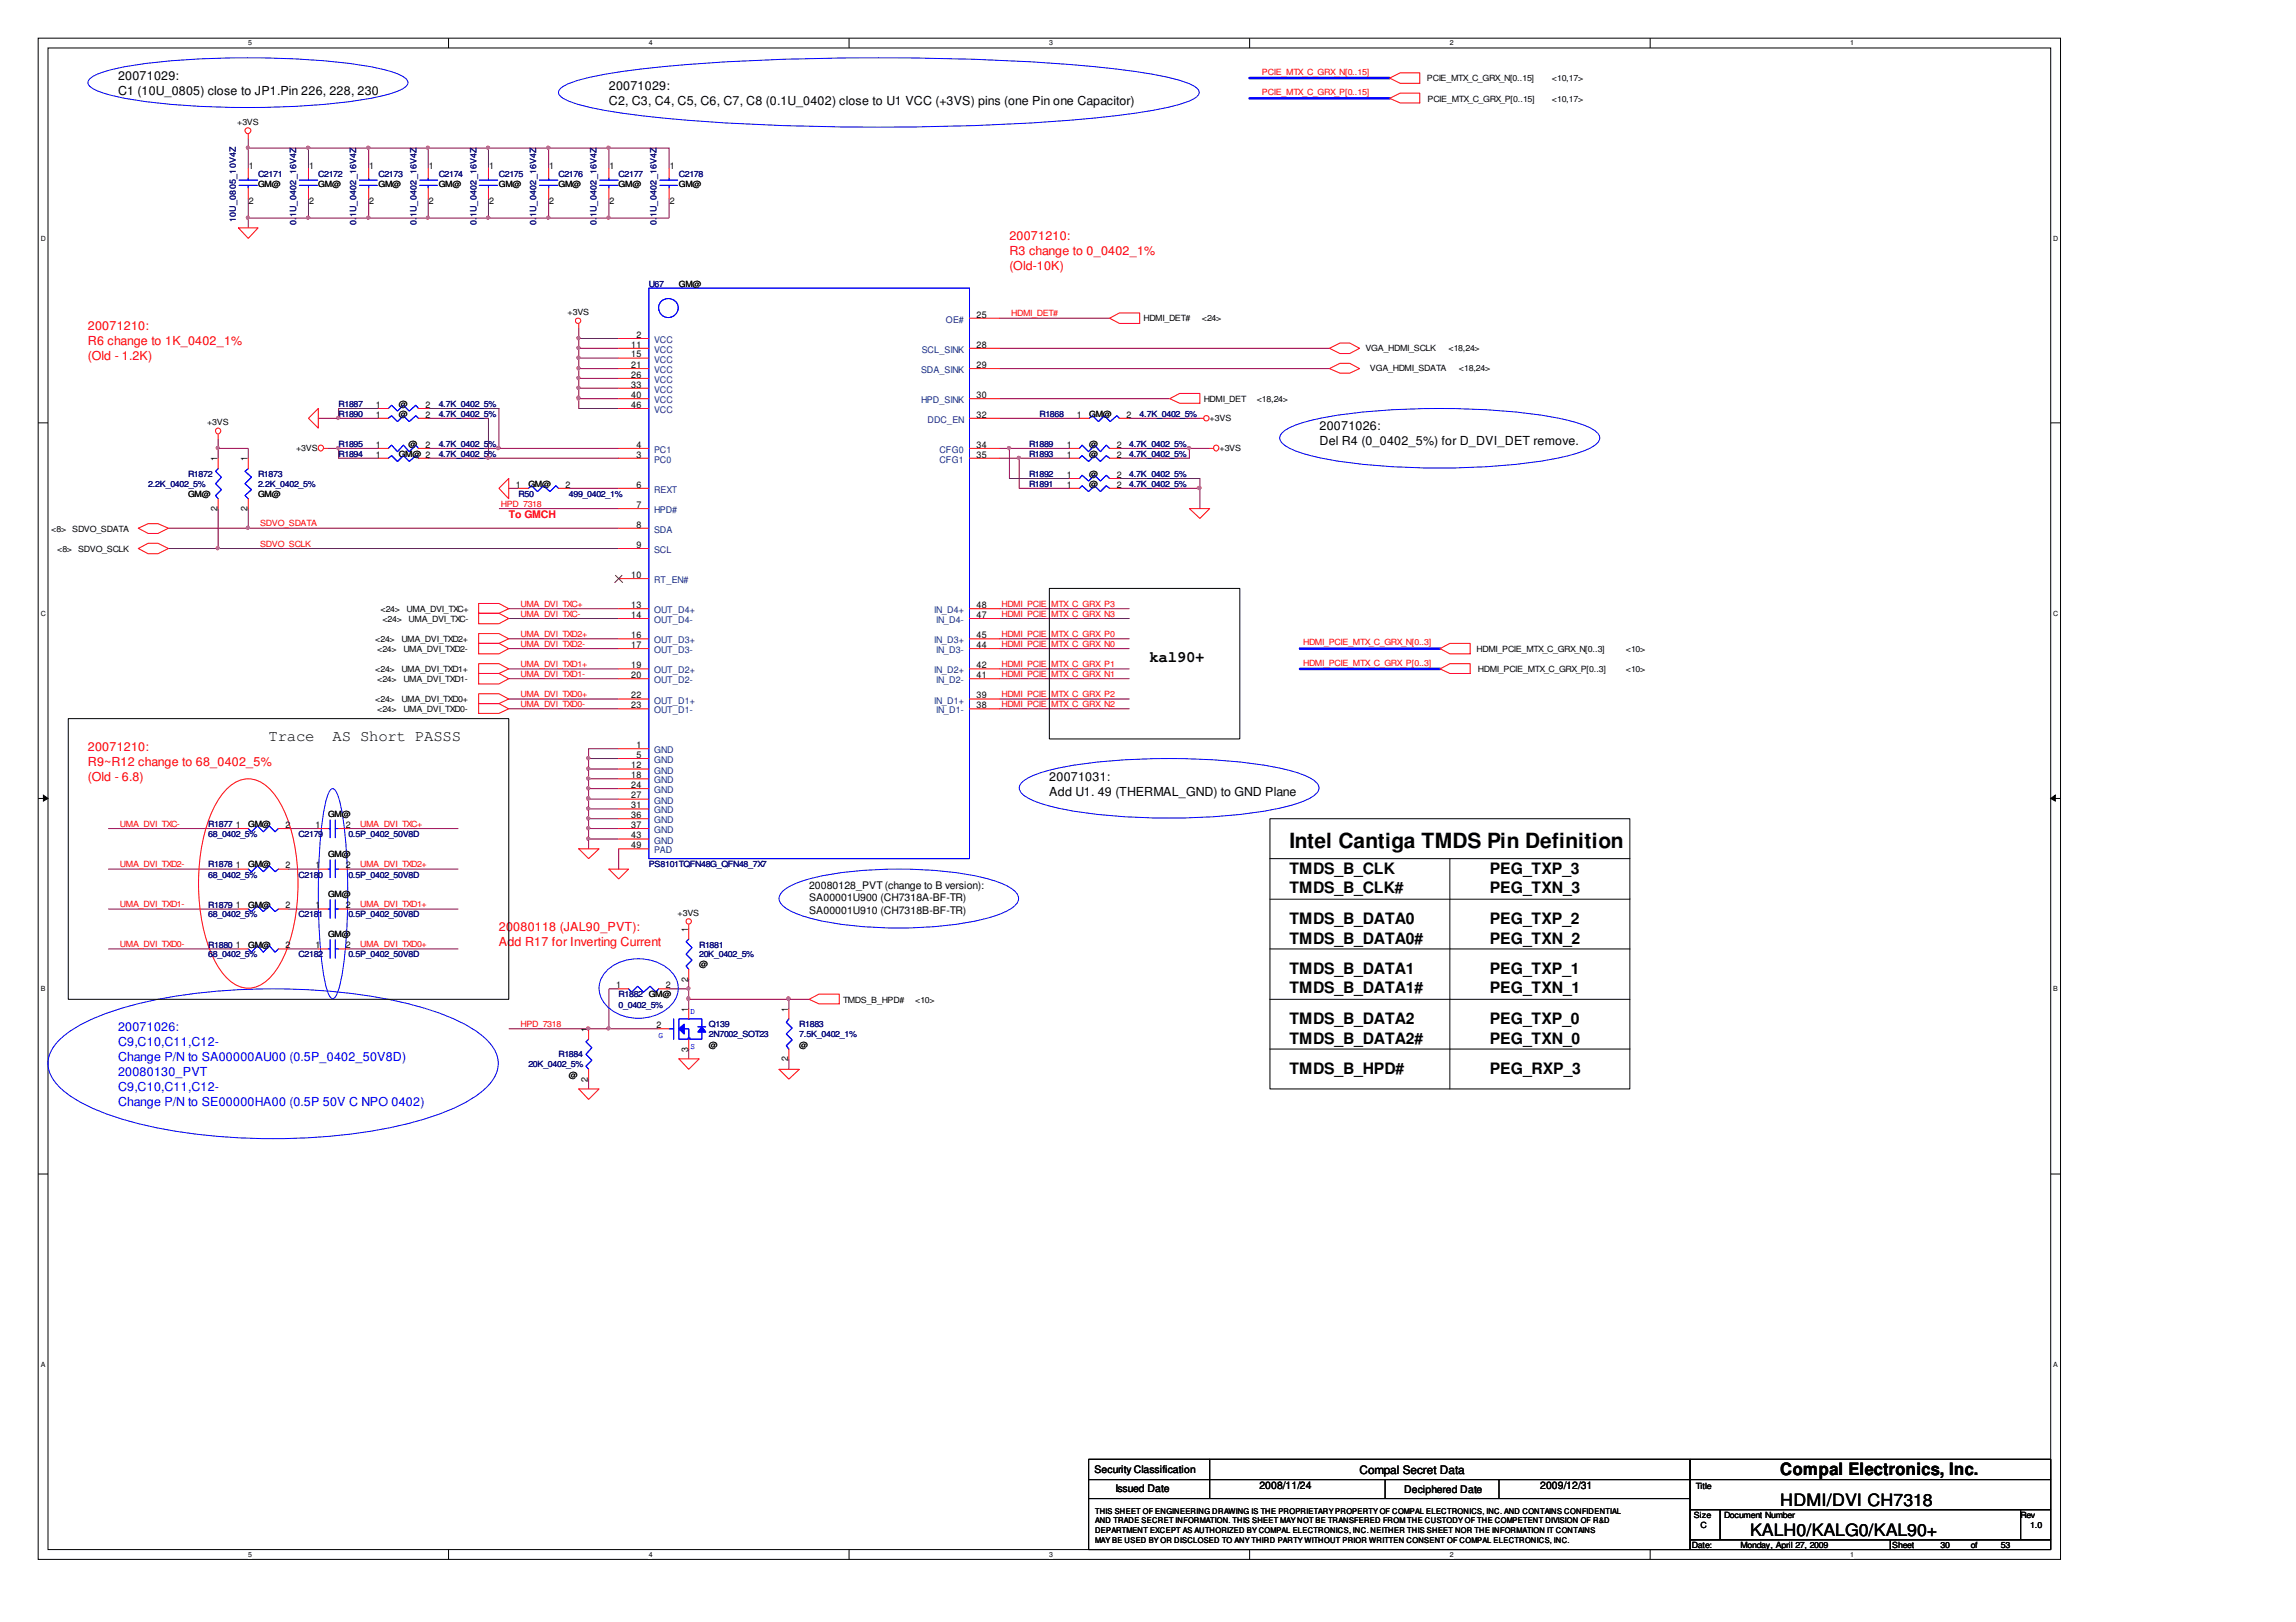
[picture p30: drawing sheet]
<svg xmlns="http://www.w3.org/2000/svg" width="297mm" height="210mm" viewBox="0 0 297 210" stroke-linecap="round" stroke-linejoin="round" font-family="sans-serif">
<defs><g id="words">
<text font-size="2.7" x="166.8" y="109.8">Intel Cantiga TMDS Pin Definition</text>
<g font-size="2.2">
<text x="230.3" y="190.9">Compal Electronics, Inc.</text>
<text x="230.3" y="194.8">HDMI/DVI CH7318</text>
<text x="226.4" y="198.7">KALH0/KALG0/KAL90+</text>
</g>
<g font-size="2">
<text x="148.7" y="85.6">kal90+</text>
<text x="34.7" y="96">Trace</text>
<text x="43" y="96">AS Short PASSS</text>
<text x="166.8" y="113.1">TMDS_B_CLK</text>
<text x="192.7" y="113.1">PEG_TXP_3</text>
<text x="166.8" y="115.6">TMDS_B_CLK#</text>
<text x="166.8" y="119.6">TMDS_B_DATA0</text>
<text x="192.7" y="115.6">PEG_TXN_3</text>
<text x="192.7" y="119.6">PEG_TXP_2</text>
<text x="166.8" y="122.1">TMDS_B_DATA0#</text>
<text x="192.7" y="122.1">PEG_TXN_2</text>
<text x="166.8" y="126">TMDS_B_DATA1</text>
<text x="166.8" y="128.6">TMDS_B_DATA1#</text>
<text x="192.7" y="126">PEG_TXP_1</text>
<text x="192.7" y="128.6">PEG_TXN_1</text>
<text x="166.8" y="132.5">TMDS_B_DATA2</text>
<text x="166.8" y="135.1">TMDS_B_DATA2#</text>
<text x="192.7" y="132.5">PEG_TXP_0</text>
<text x="192.7" y="135.1">PEG_TXN_0</text>
<text x="166.8" y="139">TMDS_B_HPD#</text>
<text x="192.7" y="139">PEG_RXP_3</text>
</g>
<g font-size="1.6">
<text x="15.3" y="10.4">20071029:</text>
<text x="78.8" y="11.6">20071029:</text>
<text x="15.3" y="12.3">C1 (10U_0805) close to JP1.Pin 226, 228, 230</text>
<text x="78.8" y="13.6">C2, C3, C4, C5, C6, C7, C8 (0.1U_0402) close to U1 VCC (+3VS) pins (one Pin one Capacitor)</text>
<text x="170.7" y="55.7">20071026:</text>
<text x="170.7" y="57.6">Del R4 (0_0402_5%) for D_DVI_DET remove.</text>
<text x="135.8" y="101">20071031:</text>
<text x="135.8" y="103">Add U1. 49 (THERMAL_GND) to GND Plane</text>
</g>
<g font-size="1.6" fill="#f00">
<text x="130.6" y="31">20071210:</text>
<text x="130.6" y="33">R3 change to 0_0402_1%</text>
<text x="130.6" y="34.9">(Old-10K)</text>
<text x="11.4" y="42.7">20071210:</text>
<text x="11.4" y="44.6">R6 change to 1K_0402_1%</text>
<text x="11.4" y="46.6">(Old - 1.2K)</text>
<text x="11.4" y="97.1">20071210:</text>
<text x="11.4" y="99.1">R9~R12 change to 68_0402_5%</text>
<text x="11.4" y="101">(Old - 6.8)</text>
<text x="64.5" y="120.4">20080118 (JAL90_PVT):</text>
<text x="64.5" y="122.4">Add R17 for Inverting Current</text>
</g>
<g font-size="1.6" fill="#00f">
<text x="15.3" y="133.4">20071026:</text>
<text x="15.3" y="135.3">C9,C10,C11,C12-</text>
<text x="15.3" y="137.3">Change P/N to SA00000AU00 (0.5P_0402_50V8D)</text>
<text x="15.3" y="139.2">20080130_PVT</text>
<text x="15.3" y="141.2">C9,C10,C11,C12-</text>
<text x="15.3" y="143.1">Change P/N to SE00000HA00 (0.5P 50V C NPO 0402)</text>
</g>
<text font-size="1.5" x="175.9" y="190.7">Compal Secret Data</text>
<text font-size="1.4" fill="#f00" x="65.8" y="67.1">To GMCH</text>
<g font-size="1.4">
<text x="104.7" y="115">20080128_PVT (change to B version):</text>
<text x="104.7" y="116.6">SA00001U900 (CH7318A-BF-TR)</text>
<text x="104.7" y="118.2">SA00001U910 (CH7318B-BF-TR)</text>
<text x="141.6" y="190.6">Security Classification</text>
<text x="144.3" y="193.1">Issued Date</text>
<text x="162.9" y="192.7">2008/11/24</text>
<text x="181.6" y="193.2">Deciphered Date</text>
<text x="199.2" y="192.7">2009/12/31</text>
</g>
<g font-size="1.2">
<text x="32.2" y="21.9">1</text>
<text x="40" y="21.9">1</text>
<text x="47.8" y="21.9">1</text>
<text x="55.5" y="21.9">1</text>
<text x="63.3" y="21.9">1</text>
<text x="71.1" y="21.9">1</text>
<text x="78.9" y="21.9">1</text>
<text x="86.6" y="21.9">1</text>
<text x="32.2" y="26.4">2</text>
<text x="40" y="26.4">2</text>
<text x="47.8" y="26.4">2</text>
<text x="55.5" y="26.4">2</text>
<text x="63.3" y="26.4">2</text>
<text x="71.1" y="26.4">2</text>
<text x="78.9" y="26.4">2</text>
<text x="86.6" y="26.4">2</text>
<text x="126.4" y="41.1">25</text>
<text x="81.6" y="45">11</text>
<text x="81.6" y="46.3">15</text>
<text x="81.6" y="47.6">21</text>
<text x="82.3" y="43.7">2</text>
<text x="126.4" y="45">28</text>
<text x="126.4" y="47.6">29</text>
<text x="48.6" y="52.8">1</text>
<text x="55.1" y="52.8">2</text>
<text x="81.6" y="48.9">26</text>
<text x="81.6" y="50.2">33</text>
<text x="81.6" y="51.5">40</text>
<text x="81.6" y="52.8">46</text>
<text x="126.4" y="51.5">30</text>
<text x="28.1" y="59.7" transform="rotate(-90 28.1 59.7)">1</text>
<text x="32" y="59.7" transform="rotate(-90 32 59.7)">1</text>
<text x="48.6" y="57.9">1</text>
<text x="48.6" y="54">1</text>
<text x="48.6" y="59.2">1</text>
<text x="55.1" y="57.9">2</text>
<text x="55.1" y="54">2</text>
<text x="82.3" y="57.9">4</text>
<text x="82.3" y="59.2">3</text>
<text x="126.4" y="57.9">34</text>
<text x="126.4" y="59.2">35</text>
<text x="126.4" y="54">32</text>
<text x="138" y="59.2">1</text>
<text x="138" y="57.9">1</text>
<text x="139.3" y="54">1</text>
<text x="144.5" y="59.2">2</text>
<text x="144.5" y="57.9">2</text>
<text x="145.7" y="54">2</text>
<text x="66.7" y="63.1">1</text>
<text x="73.2" y="63.1">2</text>
<text x="82.3" y="63.1">6</text>
<text x="82.3" y="65.7">7</text>
<text x="138" y="63.1">1</text>
<text x="138" y="61.8">1</text>
<text x="144.5" y="63.1">2</text>
<text x="144.5" y="61.8">2</text>
<text x="28.1" y="66.2" transform="rotate(-90 28.1 66.2)">2</text>
<text x="32" y="66.2" transform="rotate(-90 32 66.2)">2</text>
<text x="82.3" y="68.3">8</text>
<text x="82.3" y="70.9">9</text>
<text x="81.6" y="74.8">10</text>
<text x="81.6" y="78.7">13</text>
<text x="81.6" y="80">14</text>
<text x="81.6" y="82.6">16</text>
<text x="81.6" y="83.8">17</text>
<text x="126.4" y="78.7">48</text>
<text x="126.4" y="82.6">45</text>
<text x="126.4" y="80">47</text>
<text x="126.4" y="83.8">44</text>
<text x="81.6" y="86.5">19</text>
<text x="81.6" y="87.7">20</text>
<text x="126.4" y="86.5">42</text>
<text x="126.4" y="87.7">41</text>
<text x="81.6" y="90.4">22</text>
<text x="81.6" y="91.6">23</text>
<text x="126.4" y="90.4">39</text>
<text x="126.4" y="91.6">38</text>
<text x="81.6" y="99.4">12</text>
<text x="81.6" y="100.7">18</text>
<text x="81.6" y="102">24</text>
<text x="82.3" y="98.1">5</text>
<text x="82.3" y="96.8">1</text>
<text x="30.5" y="107.1">1</text>
<text x="36.9" y="107.1">2</text>
<text x="40.8" y="107.1">1</text>
<text x="44.7" y="107.1">2</text>
<text x="81.6" y="103.3">27</text>
<text x="81.6" y="104.6">31</text>
<text x="81.6" y="105.9">36</text>
<text x="81.6" y="107.1">37</text>
<text x="30.5" y="112.4">1</text>
<text x="36.9" y="112.4">2</text>
<text x="40.8" y="112.4">1</text>
<text x="44.7" y="112.4">2</text>
<text x="81.6" y="108.5">43</text>
<text x="81.6" y="109.8">49</text>
<text x="30.5" y="117.5">1</text>
<text x="36.9" y="117.5">2</text>
<text x="40.8" y="117.5">1</text>
<text x="44.7" y="117.5">2</text>
<text x="30.5" y="122.7">1</text>
<text x="36.9" y="122.7">2</text>
<text x="40.8" y="122.7">1</text>
<text x="44.7" y="122.7">2</text>
<text x="89" y="120.6" transform="rotate(-90 89 120.6)">1</text>
<text x="79.7" y="127.9">1</text>
<text x="86.1" y="127.9">2</text>
<text x="89" y="130.9" transform="rotate(-90 89 130.9)">1</text>
<text x="89" y="127" transform="rotate(-90 89 127)">2</text>
<text x="102" y="130.9" transform="rotate(-90 102 130.9)">1</text>
<text x="76.1" y="133.5" transform="rotate(-90 76.1 133.5)">1</text>
<text x="84.9" y="133">2</text>
<text x="89" y="136.1" transform="rotate(-90 89 136.1)">3</text>
<text x="102" y="137.4" transform="rotate(-90 102 137.4)">2</text>
<text x="76.1" y="140" transform="rotate(-90 76.1 140)">2</text>
</g>
<g font-size="1.2" fill="#003f7f">
<text x="122.4" y="41.8">OE#</text>
<text x="84.6" y="44.4">VCC</text>
<text x="84.6" y="45.7">VCC</text>
<text x="84.6" y="46.9">VCC</text>
<text x="119.2" y="45.7">SCL_SINK</text>
<text x="84.6" y="48.3">VCC</text>
<text x="84.6" y="49.6">VCC</text>
<text x="84.6" y="50.8">VCC</text>
<text x="84.6" y="52.2">VCC</text>
<text x="84.6" y="53.5">VCC</text>
<text x="119.2" y="48.3">SDA_SINK</text>
<text x="119.2" y="52.2">HPD_SINK</text>
<text x="84.6" y="58.6">PC1</text>
<text x="84.6" y="59.9">PC0</text>
<text x="120" y="54.7">DDC_EN</text>
<text x="121.5" y="58.6">CFG0</text>
<text x="121.5" y="59.9">CFG1</text>
<text x="84.6" y="63.8">REXT</text>
<text x="84.6" y="66.4">HPD#</text>
<text x="84.6" y="68.9">SDA</text>
<text x="84.6" y="71.6">SCL</text>
<text x="84.6" y="75.5">RT_EN#</text>
<text x="84.6" y="79.4">OUT_D4+</text>
<text x="84.6" y="80.6">OUT_D4-</text>
<text x="84.6" y="83.3">OUT_D3+</text>
<text x="120.8" y="79.4">IN_D4+</text>
<text x="120.8" y="83.3">IN_D3+</text>
<text x="121.1" y="80.6">IN_D4-</text>
<text x="84.6" y="84.5">OUT_D3-</text>
<text x="84.6" y="87.2">OUT_D2+</text>
<text x="84.6" y="88.4">OUT_D2-</text>
<text x="120.8" y="87.2">IN_D2+</text>
<text x="121.1" y="84.5">IN_D3-</text>
<text x="121.1" y="88.4">IN_D2-</text>
<text x="84.6" y="91">OUT_D1+</text>
<text x="84.6" y="92.3">OUT_D1-</text>
<text x="120.8" y="91">IN_D1+</text>
<text x="121.1" y="92.3">IN_D1-</text>
<text x="84.6" y="100.1">GND</text>
<text x="84.6" y="98.7">GND</text>
<text x="84.6" y="97.5">GND</text>
<text x="84.6" y="101.4">GND</text>
<text x="84.6" y="102.6">GND</text>
<text x="84.6" y="104">GND</text>
<text x="84.6" y="105.3">GND</text>
<text x="84.6" y="106.5">GND</text>
<text x="84.6" y="107.8">GND</text>
<text x="84.6" y="109.2">GND</text>
<text x="84.6" y="110.4">PAD</text>
</g>
<g font-size="1.1" fill="#f00">
<text x="163.3" y="9.7">PCIE_MTX_C_GRX_N[0..15]</text>
<text x="163.3" y="12.3">PCIE_MTX_C_GRX_P[0..15]</text>
<text x="130.8" y="40.9">HDMI_DET#</text>
<text x="64.8" y="65.6">HPD_7318</text>
<text x="33.6" y="70.7">SDVO_SCLK</text>
<text x="33.6" y="68.1">SDVO_SDATA</text>
<text x="67.3" y="78.5">UMA_DVI_TXC+</text>
<text x="67.3" y="79.8">UMA_DVI_TXC-</text>
<text x="67.3" y="82.4">UMA_DVI_TXD2+</text>
<text x="67.3" y="83.7">UMA_DVI_TXD2-</text>
<text x="129.6" y="83.7">HDMI_PCIE_MTX_C_GRX_N0</text>
<text x="129.6" y="82.4">HDMI_PCIE_MTX_C_GRX_P0</text>
<text x="129.6" y="78.5">HDMI_PCIE_MTX_C_GRX_P3</text>
<text x="129.6" y="79.8">HDMI_PCIE_MTX_C_GRX_N3</text>
<text x="168.6" y="83.5">HDMI_PCIE_MTX_C_GRX_N[0..3]</text>
<text x="67.3" y="86.3">UMA_DVI_TXD1+</text>
<text x="67.3" y="87.6">UMA_DVI_TXD1-</text>
<text x="129.6" y="87.6">HDMI_PCIE_MTX_C_GRX_N1</text>
<text x="129.6" y="86.3">HDMI_PCIE_MTX_C_GRX_P1</text>
<text x="168.6" y="86.1">HDMI_PCIE_MTX_C_GRX_P[0..3]</text>
<text x="67.3" y="90.2">UMA_DVI_TXD0+</text>
<text x="67.3" y="91.5">UMA_DVI_TXD0-</text>
<text x="129.6" y="91.5">HDMI_PCIE_MTX_C_GRX_N2</text>
<text x="129.6" y="90.2">HDMI_PCIE_MTX_C_GRX_P2</text>
<text x="15.5" y="107">UMA_DVI_TXC-</text>
<text x="46.6" y="107">UMA_DVI_TXC+</text>
<text x="15.5" y="112.2">UMA_DVI_TXD2-</text>
<text x="46.6" y="112.2">UMA_DVI_TXD2+</text>
<text x="15.5" y="117.4">UMA_DVI_TXD1-</text>
<text x="46.6" y="117.4">UMA_DVI_TXD1+</text>
<text x="15.5" y="122.5">UMA_DVI_TXD0-</text>
<text x="46.6" y="122.5">UMA_DVI_TXD0+</text>
<text x="67.3" y="132.9">HPD_7318</text>
</g>
<g font-size="1.1">
<text x="184.6" y="10.5">PCIE_MTX_C_GRX_N[0..15]</text>
<text x="200.8" y="10.5">&lt;10,17&gt;</text>
<text x="30.7" y="16.1">+3VS</text>
<text x="184.7" y="13.2">PCIE_MTX_C_GRX_P[0..15]</text>
<text x="200.8" y="13.2">&lt;10,17&gt;</text>
<text x="33.4" y="24.2">GM@</text>
<text x="41.2" y="24.2">GM@</text>
<text x="49" y="24.2">GM@</text>
<text x="56.8" y="24.2">GM@</text>
<text x="64.5" y="24.2">GM@</text>
<text x="72.2" y="24.2">GM@</text>
<text x="80" y="24.2">GM@</text>
<text x="87.8" y="24.2">GM@</text>
<text x="73.4" y="40.8">+3VS</text>
<text x="87.8" y="37.1">GM@</text>
<text x="147.9" y="41.6">HDMI_DET#</text>
<text x="155.5" y="41.6">&lt;24&gt;</text>
<text x="176.6" y="45.4">VGA_HDMI_SCLK</text>
<text x="177.2" y="47.9">VGA_HDMI_SDATA</text>
<text x="187.4" y="45.4">&lt;18,24&gt;</text>
<text x="188.7" y="47.9">&lt;18,24&gt;</text>
<text x="51.6" y="54">@</text>
<text x="51.6" y="52.7">@</text>
<text x="140.9" y="54">GM@</text>
<text x="155.7" y="52">HDMI_DET</text>
<text x="162.6" y="52">&lt;18,24&gt;</text>
<text x="26.8" y="55">+3VS</text>
<text x="38.3" y="58.4">+3VS</text>
<text x="51.6" y="59.1">GM@ 2</text>
<text x="52.9" y="57.9">@</text>
<text x="140.9" y="59.1">@</text>
<text x="140.9" y="57.9">@</text>
<text x="156.5" y="54.5">+3VS</text>
<text x="157.8" y="58.4">+3VS</text>
<text x="24.3" y="64.3">GM@</text>
<text x="33.4" y="64.3">GM@</text>
<text x="68.4" y="63">GM@</text>
<text x="140.9" y="63">@</text>
<text x="140.9" y="61.8">@</text>
<text x="6.6" y="68.9">&lt;8&gt; SDVO_SDATA</text>
<text x="7.4" y="71.4">&lt;8&gt; SDVO_SCLK</text>
<text x="48.5" y="83.1">&lt;24&gt;</text>
<text x="49.2" y="79.2">&lt;24&gt;</text>
<text x="49.5" y="80.5">&lt;24&gt;</text>
<text x="51.9" y="83.1">UMA_DVI_TXD2+</text>
<text x="52.6" y="79.2">UMA_DVI_TXC+</text>
<text x="52.9" y="80.5">UMA_DVI_TXC-</text>
<text x="48.5" y="87">&lt;24&gt;</text>
<text x="48.8" y="84.4">&lt;24&gt;</text>
<text x="48.8" y="88.3">&lt;24&gt;</text>
<text x="51.9" y="87">UMA_DVI_TXD1+</text>
<text x="52.2" y="84.4">UMA_DVI_TXD2-</text>
<text x="52.2" y="88.3">UMA_DVI_TXD1-</text>
<text x="191" y="84.4">HDMI_PCIE_MTX_C_GRX_N[0..3]</text>
<text x="191.2" y="87">HDMI_PCIE_MTX_C_GRX_P[0..3]</text>
<text x="210.3" y="84.4">&lt;10&gt;</text>
<text x="210.3" y="87">&lt;10&gt;</text>
<text x="48.5" y="90.9">&lt;24&gt;</text>
<text x="48.8" y="92.1">&lt;24&gt;</text>
<text x="51.9" y="90.9">UMA_DVI_TXD0+</text>
<text x="52.2" y="92.1">UMA_DVI_TXD0-</text>
<text x="32.1" y="107">GM@</text>
<text x="42.4" y="105.8">GM@</text>
<text x="32.1" y="112.2">GM@</text>
<text x="42.4" y="110.9">GM@</text>
<text x="32.1" y="117.5">GM@</text>
<text x="42.4" y="116.1">GM@</text>
<text x="87.7" y="118.5">+3VS</text>
<text x="32.1" y="122.6">GM@</text>
<text x="42.4" y="121.3">GM@</text>
<text x="90.5" y="125.2">@</text>
<text x="109.1" y="129.7">TMDS_B_HPD#</text>
<text x="118.4" y="129.7">&lt;10&gt;</text>
<text x="91.7" y="135.6">@</text>
<text x="103.4" y="135.6">@</text>
<text x="73.6" y="139.5">@</text>
<text x="219.1" y="196.5">Size</text>
<text x="219.4" y="192.6">Title</text>
<text x="220" y="197.7">C</text>
<text x="223" y="196.5">Document Number</text>
<text x="261.4" y="196.5">Rev</text>
<text x="262.7" y="197.7">1.0</text>
<text x="218.9" y="200.3">Date:</text>
<text x="225.2" y="200.3">Monday, April 27, 2009</text>
<text x="244.8" y="200.3">Sheet</text>
<text x="251.1" y="200.3">30</text>
<text x="255" y="200.3">of</text>
<text x="258.9" y="200.3">53</text>
</g>
<g font-size="1.1" fill="#00007f">
<text x="33.4" y="22.9">C2171</text>
<text x="41.2" y="22.9">C2172</text>
<text x="49" y="22.9">C2173</text>
<text x="56.8" y="22.9">C2174</text>
<text x="64.5" y="22.9">C2175</text>
<text x="72.2" y="22.9">C2176</text>
<text x="80" y="22.9">C2177</text>
<text x="87.8" y="22.9">C2178</text>
<text x="30.5" y="28.7" transform="rotate(-90 30.5 28.7)">10U_0805_10V4Z</text>
<text x="38.3" y="29.2" transform="rotate(-90 38.3 29.2)">0.1U_0402_16V4Z</text>
<text x="46.1" y="29.2" transform="rotate(-90 46.1 29.2)">0.1U_0402_16V4Z</text>
<text x="53.9" y="29.2" transform="rotate(-90 53.9 29.2)">0.1U_0402_16V4Z</text>
<text x="61.7" y="29.2" transform="rotate(-90 61.7 29.2)">0.1U_0402_16V4Z</text>
<text x="69.4" y="29.2" transform="rotate(-90 69.4 29.2)">0.1U_0402_16V4Z</text>
<text x="77.2" y="29.2" transform="rotate(-90 77.2 29.2)">0.1U_0402_16V4Z</text>
<text x="84.9" y="29.2" transform="rotate(-90 84.9 29.2)">0.1U_0402_16V4Z</text>
<text x="83.9" y="37.1">U67</text>
<text x="43.8" y="54">R1890</text>
<text x="43.8" y="52.7">R1887</text>
<text x="56.8" y="54">4.7K_0402_5%</text>
<text x="56.8" y="52.7">4.7K_0402_5%</text>
<text x="134.5" y="54">R1868</text>
<text x="147.4" y="54">4.7K_0402_5%</text>
<text x="43.8" y="57.9">R1895</text>
<text x="43.8" y="59.1">R1894</text>
<text x="56.8" y="57.9">4.7K_0402_5%</text>
<text x="56.8" y="59.1">4.7K_0402_5%</text>
<text x="133.1" y="59.1">R1893</text>
<text x="133.1" y="57.9">R1889</text>
<text x="146.1" y="59.1">4.7K_0402_5%</text>
<text x="146.1" y="57.9">4.7K_0402_5%</text>
<text x="19.2" y="63">2.2K_0402_5%</text>
<text x="24.3" y="61.8">R1872</text>
<text x="33.4" y="61.8">R1873</text>
<text x="33.4" y="63">2.2K_0402_5%</text>
<text x="67.1" y="64.3">R50</text>
<text x="73.6" y="64.3">499_0402_1%</text>
<text x="133.1" y="63">R1891</text>
<text x="133.1" y="61.8">R1892</text>
<text x="146.1" y="63">4.7K_0402_5%</text>
<text x="146.1" y="61.8">4.7K_0402_5%</text>
<text x="27" y="107">R1877</text>
<text x="27" y="108.3">68_0402_5%</text>
<text x="27" y="112.2">R1878</text>
<text x="27" y="113.6">68_0402_5%</text>
<text x="38.6" y="108.3">C2179</text>
<text x="38.6" y="113.6">C2180</text>
<text x="45.1" y="108.3">0.5P_0402_50V8D</text>
<text x="45.1" y="113.6">0.5P_0402_50V8D</text>
<text x="83.9" y="112.2">PS8101TQFN48G_QFN48_7X7</text>
<text x="27" y="117.5">R1879</text>
<text x="27" y="118.7">68_0402_5%</text>
<text x="38.6" y="118.7">C2181</text>
<text x="45.1" y="118.7">0.5P_0402_50V8D</text>
<text x="27" y="122.6">R1880</text>
<text x="27" y="123.9">68_0402_5%</text>
<text x="38.6" y="123.9">C2182</text>
<text x="45.1" y="123.9">0.5P_0402_50V8D</text>
<text x="90.5" y="122.6">R1881</text>
<text x="90.5" y="123.9">20K_0402_5%</text>
<text x="80" y="129.1">R1882 GM@</text>
<text x="80" y="130.4">0_0402_5%</text>
<text x="72.2" y="136.8">R1884</text>
<text x="91.7" y="133">Q139</text>
<text x="91.7" y="134.2">2N7002_SOT23</text>
<text x="103.4" y="133">R1883</text>
<text x="103.4" y="134.2">7.5K_0402_1%</text>
<text x="68.4" y="138.1">20K_0402_5%</text>
</g>
<g font-size="1.1" fill="#00f">
<text x="89.4" y="131.2">D</text>
<text x="85.2" y="134.3">G</text>
<text x="89.4" y="135.7">S</text>
</g>
<g font-size="1">
<text x="141.7" y="195.9">THIS SHEET OF ENGINEERING DRAWING IS THE PROPRIETARY PROPERTY OF COMPAL ELECTRONICS, INC. AND CONTAINS CONFIDENTIAL</text>
<text x="141.7" y="197.1">AND TRADE SECRET INFORMATION. THIS SHEET MAY NOT BE TRANSFERED FROM THE CUSTODY OF THE COMPETENT DIVISION OF R&amp;D</text>
<text x="141.7" y="198.4">DEPARTMENT EXCEPT AS AUTHORIZED BY COMPAL ELECTRONICS, INC. NEITHER THIS SHEET NOR THE INFORMATION IT CONTAINS</text>
<text x="141.7" y="199.7">MAY BE USED BY OR DISCLOSED TO ANY THIRD PARTY WITHOUT PRIOR WRITTEN CONSENT OF COMPAL ELECTRONICS, INC.</text>
</g>
<g font-size=".9">
<text x="32.1" y="5.9">5</text>
<text x="83.9" y="5.9">4</text>
<text x="135.7" y="5.9">3</text>
<text x="187.6" y="5.9">2</text>
<text x="239.4" y="5.9">1</text>
<text x="5.3" y="31.2">D</text>
<text x="265.6" y="31.2">D</text>
<text x="5.3" y="79.7">C</text>
<text x="265.6" y="79.7">C</text>
<text x="5.3" y="128.3">B</text>
<text x="265.6" y="128.3">B</text>
<text x="5.3" y="176.9">A</text>
<text x="265.6" y="176.9">A</text>
<text x="32.1" y="201.4">5</text>
<text x="83.9" y="201.4">4</text>
<text x="135.7" y="201.4">3</text>
<text x="187.6" y="201.4">2</text>
<text x="239.4" y="201.4">1</text>
</g>
</g></defs>
<path d="M4.9 4.9h261.7v196.9h-261.7zM6.2 6.2h259.1v194.3h-259.1z" fill="none" stroke="#000" stroke-width=".13"/>
<g fill="#fff">
<path d="M32.1 5.1h.4v1h-.4z"/>
<path d="M32.1 200.7h.4v1h-.4z"/>
</g>
<path d="M58 4.9v1.3M58 200.5v1.3" fill="none" stroke="#000" stroke-width=".13"/>
<g fill="#fff">
<path d="M83.9 5.1h.5v1h-.5z"/>
<path d="M83.9 200.7h.5v1h-.5z"/>
</g>
<path d="M109.8 4.9v1.3M109.8 200.5v1.3" fill="none" stroke="#000" stroke-width=".13"/>
<g fill="#fff">
<path d="M135.8 5.1h.4v1h-.4z"/>
<path d="M135.8 200.7h.4v1h-.4z"/>
</g>
<path d="M161.7 4.9v1.3M161.7 200.5v1.3" fill="none" stroke="#000" stroke-width=".13"/>
<g fill="#fff">
<path d="M187.6 5.1h.4v1h-.4z"/>
<path d="M187.6 200.7h.4v1h-.4z"/>
</g>
<path d="M213.5 4.9v1.3M213.5 200.5v1.3" fill="none" stroke="#000" stroke-width=".13"/>
<g fill="#fff">
<path d="M239.4 5.1h.4v1h-.4z"/>
<path d="M239.4 200.7h.4v1h-.4z"/>
<path d="M5.3 30.4h.6v1h-.6z"/>
<path d="M265.6 30.4h.6v1h-.6z"/>
<path d="M5.3 78.9h.6v1.1h-.6z"/>
<path d="M265.6 78.9h.6v1.1h-.6z"/>
</g>
<path d="M4.9 54.7h1.3M265.3 54.7h1.3" fill="none" stroke="#000" stroke-width=".13"/>
<g fill="#fff">
<path d="M5.3 127.5h.5v1.1h-.5z"/>
<path d="M265.6 127.5h.6v1.1h-.6z"/>
</g>
<path d="M4.9 103.3h1.3M5.6 102.9l.6 .4-.6 .4zM265.3 103.3h1.3M265.3 103.3l.6-.4v.8z" fill="none" stroke="#000" stroke-width=".13"/>
<path d="M5.6 102.9l.6 .4-.6 .4zM265.3 103.3l.6-.4v.8z" fill="#000"/>
<g fill="#fff">
<path d="M5.3 176.1h.6v1.1h-.6z"/>
<path d="M265.6 176.1h.6v1.1h-.6z"/>
</g>
<path d="M4.9 151.9h1.3M265.3 151.9h1.3" fill="none" stroke="#000" stroke-width=".13"/>
<path d="M32.1 21.8v-2.6h7.8v2.6" fill="none" stroke="#7f003f" stroke-width=".13"/>
<path d="M39.7 19h.3l.1 .1-.1 .1-.2 .1-.1-.1z" fill-rule="evenodd" fill="#f0f"/>
<path d="M39.7 19h.3l.1 .1-.1 .1-.2 .1-.1-.1z" fill="none" stroke="#f0f" stroke-width=".13"/>
<path d="M31.9 19h.3l.1 .1-.1 .1-.2 .1-.1-.1z" fill-rule="evenodd" fill="#f0f"/>
<path d="M31.9 19h.3l.1 .1-.1 .1-.2 .1-.1-.1z" fill="none" stroke="#f0f" stroke-width=".13"/>
<path d="M39.9 25.7v2.5h-7.8" fill="none" stroke="#7f003f" stroke-width=".13"/>
<path d="M39.7 28h.3l.1 .1-.1 .2-.2 .1-.1-.1z" fill-rule="evenodd" fill="#f0f"/>
<path d="M39.7 28h.3l.1 .1-.1 .2-.2 .1-.1-.1z" fill="none" stroke="#f0f" stroke-width=".13"/>
<path d="M32.1 25.7v3.8" fill="none" stroke="#7f003f" stroke-width=".13"/>
<path d="M31.9 28h.3l.1 .1-.1 .2-.2 .1-.1-.1z" fill-rule="evenodd" fill="#f0f"/>
<path d="M31.9 28h.3l.1 .1-.1 .2-.2 .1-.1-.1z" fill="none" stroke="#f0f" stroke-width=".13"/>
<path d="M32.1 17.9v1.3M39.9 19.2h7.8v2.6M47.7 25.7v2.5h-7.8" fill="none" stroke="#7f003f" stroke-width=".13"/>
<path d="M47.5 28h.3l.1 .1-.1 .2-.2 .1-.1-.1z" fill-rule="evenodd" fill="#f0f"/>
<path d="M47.5 28h.3l.1 .1-.1 .2-.2 .1-.1-.1z" fill="none" stroke="#f0f" stroke-width=".13"/>
<path d="M63.2 25.7v2.5h-7.8" fill="none" stroke="#7f003f" stroke-width=".13"/>
<path d="M63 28h.3l.1 .1-.1 .2-.2 .1-.1-.1z" fill-rule="evenodd" fill="#f0f"/>
<path d="M63 28h.3l.1 .1-.1 .2-.2 .1-.1-.1z" fill="none" stroke="#f0f" stroke-width=".13"/>
<path d="M47.7 19.2h7.7v2.6" fill="none" stroke="#7f003f" stroke-width=".13"/>
<path d="M55.2 19h.3l.1 .1-.1 .1-.2 .1-.1-.1z" fill-rule="evenodd" fill="#f0f"/>
<path d="M55.2 19h.3l.1 .1-.1 .1-.2 .1-.1-.1z" fill="none" stroke="#f0f" stroke-width=".13"/>
<path d="M47.5 19h.3l.1 .1-.1 .1-.2 .1-.1-.1z" fill-rule="evenodd" fill="#f0f"/>
<path d="M47.5 19h.3l.1 .1-.1 .1-.2 .1-.1-.1z" fill="none" stroke="#f0f" stroke-width=".13"/>
<path d="M55.4 25.7v2.5h-7.7" fill="none" stroke="#7f003f" stroke-width=".13"/>
<path d="M55.2 28h.3l.1 .1-.1 .2-.2 .1-.1-.1z" fill-rule="evenodd" fill="#f0f"/>
<path d="M55.2 28h.3l.1 .1-.1 .2-.2 .1-.1-.1z" fill="none" stroke="#f0f" stroke-width=".13"/>
<path d="M55.4 19.2h7.8v2.6M63.2 19.2h7.8v2.6M78.8 25.7v2.5h-7.8" fill="none" stroke="#7f003f" stroke-width=".13"/>
<path d="M70.8 19h.3l.1 .1-.1 .1-.2 .1-.1-.1z" fill-rule="evenodd" fill="#f0f"/>
<path d="M70.8 19h.3l.1 .1-.1 .1-.2 .1-.1-.1z" fill="none" stroke="#f0f" stroke-width=".13"/>
<path d="M63 19h.3l.1 .1-.1 .1-.2 .1-.1-.1z" fill-rule="evenodd" fill="#f0f"/>
<path d="M63 19h.3l.1 .1-.1 .1-.2 .1-.1-.1z" fill="none" stroke="#f0f" stroke-width=".13"/>
<path d="M71 25.7v2.5h-7.8" fill="none" stroke="#7f003f" stroke-width=".13"/>
<path d="M70.8 28h.3l.1 .1-.1 .2-.2 .1-.1-.1z" fill-rule="evenodd" fill="#f0f"/>
<path d="M70.8 28h.3l.1 .1-.1 .2-.2 .1-.1-.1z" fill="none" stroke="#f0f" stroke-width=".13"/>
<path d="M71 19.2h7.8v2.6M78.8 19.2h7.8v2.6" fill="none" stroke="#7f003f" stroke-width=".13"/>
<path d="M78.6 19h.2l.1 .1-.1 .1-.1 .1-.1-.1z" fill-rule="evenodd" fill="#f0f"/>
<path d="M78.6 19h.2l.1 .1-.1 .1-.1 .1-.1-.1z" fill="none" stroke="#f0f" stroke-width=".13"/>
<path d="M86.6 25.7v2.5h-7.8" fill="none" stroke="#7f003f" stroke-width=".13"/>
<path d="M78.6 28h.2l.1 .1-.1 .2-.1 .1-.1-.1z" fill-rule="evenodd" fill="#f0f"/>
<path d="M78.6 28h.2l.1 .1-.1 .2-.1 .1-.1-.1z" fill="none" stroke="#f0f" stroke-width=".13"/>
<path d="M28.2 71h51.8" fill="none" stroke="#7f003f" stroke-width=".13"/>
<path d="M28 70.8h.3l.1 .1-.1 .2-.2 .1-.1-.1z" fill-rule="evenodd" fill="#f0f"/>
<path d="M28 70.8h.3l.1 .1-.1 .2-.2 .1-.1-.1z" fill="none" stroke="#f0f" stroke-width=".13"/>
<path d="M32.1 68.4h47.9" fill="none" stroke="#7f003f" stroke-width=".13"/>
<path d="M31.9 68.2h.3l.1 .1-.1 .1-.2 .1-.1-.1z" fill-rule="evenodd" fill="#f0f"/>
<path d="M31.9 68.2h.3l.1 .1-.1 .1-.2 .1-.1-.1z" fill="none" stroke="#f0f" stroke-width=".13"/>
<path d="M28.2 58v1.3M28.2 65.8v5.2h-6.4M32.1 65.8v2.6h-10.3" fill="none" stroke="#7f003f" stroke-width=".13"/>
<path d="M28 57.8h.3l.1 .1-.1 .2-.2 .1-.1-.1z" fill-rule="evenodd" fill="#f0f"/>
<path d="M28 57.8h.3l.1 .1-.1 .2-.2 .1-.1-.1z" fill="none" stroke="#f0f" stroke-width=".13"/>
<path d="M28.2 58h3.9v1.3M74.9 51.6v1.3h5.1" fill="none" stroke="#7f003f" stroke-width=".13"/>
<path d="M74.7 51.3h.3v.2l-.2 .3-.2-.3z" fill-rule="evenodd" fill="#f0f"/>
<path d="M74.7 51.3h.3v.2l-.2 .3-.2-.3z" fill="none" stroke="#f0f" stroke-width=".13"/>
<path d="M74.9 50.2v1.4h5.1" fill="none" stroke="#7f003f" stroke-width=".13"/>
<path d="M74.7 50h.3v.2v.1l-.2 .1-.1-.1z" fill-rule="evenodd" fill="#f0f"/>
<path d="M74.7 50h.3v.2v.1l-.2 .1-.1-.1z" fill="none" stroke="#f0f" stroke-width=".13"/>
<path d="M74.9 49v1.2h5.1" fill="none" stroke="#7f003f" stroke-width=".13"/>
<path d="M74.7 48.8h.3v.1v.1l-.2 .1-.1-.1z" fill-rule="evenodd" fill="#f0f"/>
<path d="M74.7 48.8h.3v.1v.1l-.2 .1-.1-.1z" fill="none" stroke="#f0f" stroke-width=".13"/>
<path d="M74.9 47.7v1.3h5.1" fill="none" stroke="#7f003f" stroke-width=".13"/>
<path d="M74.7 47.5h.3v.1v.2l-.2 .1-.1-.1z" fill-rule="evenodd" fill="#f0f"/>
<path d="M74.7 47.5h.3v.1v.2l-.2 .1-.1-.1z" fill="none" stroke="#f0f" stroke-width=".13"/>
<path d="M74.9 46.3v1.4h5.1" fill="none" stroke="#7f003f" stroke-width=".13"/>
<path d="M74.7 46.1h.3v.2v.1l-.2 .1-.1-.1z" fill-rule="evenodd" fill="#f0f"/>
<path d="M74.7 46.1h.3v.2v.1l-.2 .1-.1-.1z" fill="none" stroke="#f0f" stroke-width=".13"/>
<path d="M74.9 45.1v1.2h5.1" fill="none" stroke="#7f003f" stroke-width=".13"/>
<path d="M74.7 44.9h.3v.1v.1l-.2 .1-.1-.1z" fill-rule="evenodd" fill="#f0f"/>
<path d="M74.7 44.9h.3v.1v.1l-.2 .1-.1-.1z" fill="none" stroke="#f0f" stroke-width=".13"/>
<path d="M74.9 43.8v1.3h5.1" fill="none" stroke="#7f003f" stroke-width=".13"/>
<path d="M74.7 43.6h.3v.1v.2l-.2 .1-.1-.1z" fill-rule="evenodd" fill="#f0f"/>
<path d="M74.7 43.6h.3v.1v.2l-.2 .1-.1-.1z" fill="none" stroke="#f0f" stroke-width=".13"/>
<g fill="none" stroke="#7f003f" stroke-width=".13">
<path d="M28.2 56.8v1.2M74.9 42.4v1.4h5.1M65.8 78.8h14.2M65.8 63.2h1.3M73.6 63.2h6.4M65.8 80h14.2M65.8 90.5h14.2M65.8 91.7h14.2M65.8 86.6h14.2M65.8 87.8h14.2M65.8 82.7h14.2M65.8 83.9h14.2"/>
<path d="M80 96.9h-3.9v1.3"/>
</g>
<path d="M75.9 98h.3l.1 .1-.1 .1-.1 .1-.2-.1z" fill-rule="evenodd" fill="#f0f"/>
<path d="M75.9 98h.3l.1 .1-.1 .1-.1 .1-.2-.1z" fill="none" stroke="#f0f" stroke-width=".13"/>
<path d="M80 98.2h-3.9v1.3" fill="none" stroke="#7f003f" stroke-width=".13"/>
<path d="M75.9 99.3h.3l.1 .1-.1 .2-.1 .1-.2-.1z" fill-rule="evenodd" fill="#f0f"/>
<path d="M75.9 99.3h.3l.1 .1-.1 .2-.1 .1-.2-.1z" fill="none" stroke="#f0f" stroke-width=".13"/>
<path d="M80 99.5h-3.9v1.3h3.9" fill="none" stroke="#7f003f" stroke-width=".13"/>
<path d="M75.9 100.6h.3l.1 .1-.1 .2-.1 .1-.2-.1z" fill-rule="evenodd" fill="#f0f"/>
<path d="M75.9 100.6h.3l.1 .1-.1 .2-.1 .1-.2-.1z" fill="none" stroke="#f0f" stroke-width=".13"/>
<path d="M76.1 100.8v1.3" fill="none" stroke="#7f003f" stroke-width=".13"/>
<path d="M75.9 101.9h.3l.1 .1-.1 .1-.1 .1-.2-.1z" fill-rule="evenodd" fill="#f0f"/>
<path d="M75.9 101.9h.3l.1 .1-.1 .1-.1 .1-.2-.1z" fill="none" stroke="#f0f" stroke-width=".13"/>
<path d="M76.1 102.1h3.9M76.1 103.4h3.9" fill="none" stroke="#7f003f" stroke-width=".13"/>
<path d="M75.9 103.1h.3l.1 .2-.2 .3-.2-.3z" fill-rule="evenodd" fill="#f0f"/>
<path d="M75.9 103.1h.3l.1 .2-.2 .3-.2-.3z" fill="none" stroke="#f0f" stroke-width=".13"/>
<path d="M76.1 102.1v2.6h3.9" fill="none" stroke="#7f003f" stroke-width=".13"/>
<path d="M75.9 104.5h.3l.1 .1-.1 .2-.1 .1-.2-.1z" fill-rule="evenodd" fill="#f0f"/>
<path d="M75.9 104.5h.3l.1 .1-.1 .2-.1 .1-.2-.1z" fill="none" stroke="#f0f" stroke-width=".13"/>
<path d="M76.1 104.7v1.3h3.9" fill="none" stroke="#7f003f" stroke-width=".13"/>
<path d="M75.9 105.8h.3l.1 .1-.1 .1-.1 .1-.2-.1z" fill-rule="evenodd" fill="#f0f"/>
<path d="M75.9 105.8h.3l.1 .1-.1 .1-.1 .1-.2-.1z" fill="none" stroke="#f0f" stroke-width=".13"/>
<path d="M76.1 106v1.2" fill="none" stroke="#7f003f" stroke-width=".13"/>
<path d="M75.9 107h.3l.1 .1-.1 .2-.1 .1-.2-.1z" fill-rule="evenodd" fill="#f0f"/>
<path d="M75.9 107h.3l.1 .1-.1 .2-.1 .1-.2-.1z" fill="none" stroke="#f0f" stroke-width=".13"/>
<path d="M76.1 107.2h3.9M76.1 108.6h3.9" fill="none" stroke="#7f003f" stroke-width=".13"/>
<path d="M75.9 108.4h.3l.1 .1-.1 .2h-.1h-.2z" fill-rule="evenodd" fill="#f0f"/>
<path d="M75.9 108.4h.3l.1 .1-.1 .2h-.1h-.2z" fill="none" stroke="#f0f" stroke-width=".13"/>
<g fill="none" stroke="#7f003f" stroke-width=".13">
<path d="M129.3 54.1h10.4M146.1 54.1h9.1M64.5 65.8h15.5M14 107.2h16.8M14 117.6h16.8M37.3 107.2h3.9M37.3 112.5h3.9M37.3 117.6h3.9M45.1 107.2h14.2M45.1 117.6h14.2M76.1 107.2v2.6M37.3 122.8h3.9"/>
<path d="M76.1 139.7v1.2M89.1 135.8v1.2M89.1 129.3h13"/>
</g>
<path d="M101.9 129h.2l.1 .2-.2 .3-.2-.3z" fill-rule="evenodd" fill="#f0f"/>
<path d="M101.9 129h.2l.1 .2-.2 .3-.2-.3z" fill="none" stroke="#f0f" stroke-width=".13"/>
<path d="M129.3 45.1h42.7M129.3 47.7h42.7M129.3 51.6h22M14 112.5h16.8M45.1 112.5h14.2M14 122.8h16.8M45.1 122.8h14.2M65.8 133.1h10.3M78.8 133.1h6.4M89.1 129.3v1.3M102.1 137v1.4M104.7 129.3h-2.6v1.3" fill="none" stroke="#7f003f" stroke-width=".13"/>
<path d="M78.6 132.9h.2l.1 .1-.1 .2-.1 .1-.1-.1z" fill-rule="evenodd" fill="#f0f"/>
<path d="M78.6 132.9h.2l.1 .1-.1 .2-.1 .1-.1-.1z" fill="none" stroke="#f0f" stroke-width=".13"/>
<path d="M78.8 128v5.1M89.1 128v1.3" fill="none" stroke="#7f003f" stroke-width=".13"/>
<path d="M88.9 129h.3l.1 .2-.3 .3-.2-.3z" fill-rule="evenodd" fill="#f0f"/>
<path d="M88.9 129h.3l.1 .2-.3 .3-.2-.3z" fill="none" stroke="#f0f" stroke-width=".13"/>
<path d="M88.9 127.8h.3l.1 .1-.1 .1-.2 .1-.1-.1z" fill-rule="evenodd" fill="#f0f"/>
<path d="M88.9 127.8h.3l.1 .1-.1 .1-.2 .1-.1-.1z" fill="none" stroke="#f0f" stroke-width=".13"/>
<path d="M76.1 133.1h2.7M78.8 128h1.2M89.1 126.7v1.3h-2.5" fill="none" stroke="#7f003f" stroke-width=".13"/>
<path d="M75.9 132.9h.3l.1 .1-.1 .2-.1 .1-.2-.1z" fill-rule="evenodd" fill="#f0f"/>
<path d="M75.9 132.9h.3l.1 .1-.1 .2-.1 .1-.2-.1z" fill="none" stroke="#f0f" stroke-width=".13"/>
<path d="M161.7 12.7h18.1M161.7 10.1h18.1M168.2 86.6h18.1M168.2 83.9h18.1" fill="none" stroke="#00f" stroke-width=".34"/>
<path d="M129.3 41.2h14.2M138.4 58h-7.8v3.9M129.3 78.8h16.8M129.3 83.9h16.8M129.3 82.7h16.8M129.3 91.7h16.8M129.3 87.8h16.8M129.3 86.6h16.8M129.3 90.5h16.8M129.3 80h16.8" fill="none" stroke="#7f003f" stroke-width=".13"/>
<path d="M130.4 57.8h.3l.1 .1-.1 .2-.2 .1-.1-.1z" fill-rule="evenodd" fill="#f0f"/>
<path d="M130.4 57.8h.3l.1 .1-.1 .2-.2 .1-.1-.1z" fill="none" stroke="#f0f" stroke-width=".13"/>
<path d="M131.9 59.3v3.9M130.6 61.9h7.8M144.8 61.9h10.4M144.8 63.2h10.4" fill="none" stroke="#7f003f" stroke-width=".13"/>
<path d="M155 63l.1-.1 .3 .2-.3 .3-.1-.1z" fill-rule="evenodd" fill="#f0f"/>
<path d="M155 63l.1-.1 .3 .2-.3 .3-.1-.1z" fill="none" stroke="#f0f" stroke-width=".13"/>
<path d="M131.9 59.3h6.5" fill="none" stroke="#7f003f" stroke-width=".13"/>
<path d="M131.7 59.1h.2l.1 .1-.1 .2-.1 .1-.1-.1z" fill-rule="evenodd" fill="#f0f"/>
<path d="M131.7 59.1h.2l.1 .1-.1 .2-.1 .1-.1-.1z" fill="none" stroke="#f0f" stroke-width=".13"/>
<path d="M129.3 59.3h2.6M144.8 59.3h9.1M153.9 58h2.6M131.9 63.2h6.5" fill="none" stroke="#7f003f" stroke-width=".13"/>
<path d="M153.7 57.8h.3v.1v.2l-.2 .1-.1-.1z" fill-rule="evenodd" fill="#f0f"/>
<path d="M153.7 57.8h.3v.1v.2l-.2 .1-.1-.1z" fill="none" stroke="#f0f" stroke-width=".13"/>
<path d="M42.4 58h1.4v1.3M43.8 58h5.2M43.8 52.9v1.2M55.4 52.9h9.1v5.1M129.3 58h1.3M144.8 58h9.1v1.3M155.2 61.9v3.9" fill="none" stroke="#7f003f" stroke-width=".13"/>
<path d="M43.6 57.8h.3l.1 .1-.1 .2-.2 .1-.1-.1z" fill-rule="evenodd" fill="#f0f"/>
<path d="M43.6 57.8h.3l.1 .1-.1 .2-.2 .1-.1-.1z" fill="none" stroke="#f0f" stroke-width=".13"/>
<path d="M43.8 52.9h5.2M43.8 54.1h5.2M63.2 54.1v5.2" fill="none" stroke="#7f003f" stroke-width=".13"/>
<path d="M43.6 53.9h.3l.1 .1-.1 .2-.2 .1-.1-.1z" fill-rule="evenodd" fill="#f0f"/>
<path d="M43.6 53.9h.3l.1 .1-.1 .2-.2 .1-.1-.1z" fill="none" stroke="#f0f" stroke-width=".13"/>
<path d="M41.2 54.1h2.6M43.8 59.3h5.2M55.4 54.1h7.8M55.4 59.3h7.8M64.5 58h15.5M80 109.8v2.7" fill="none" stroke="#7f003f" stroke-width=".13"/>
<path d="M64.3 57.8h.2l.2 .1-.2 .3-.2-.1z" fill-rule="evenodd" fill="#f0f"/>
<path d="M64.3 57.8h.2l.2 .1-.2 .3-.2-.1z" fill="none" stroke="#f0f" stroke-width=".13"/>
<path d="M63.2 59.3h16.8" fill="none" stroke="#7f003f" stroke-width=".13"/>
<path d="M63 59.1h.3l.1 .1-.1 .2-.2 .1-.1-.1z" fill-rule="evenodd" fill="#f0f"/>
<path d="M63 59.1h.3l.1 .1-.1 .2-.2 .1-.1-.1z" fill="none" stroke="#f0f" stroke-width=".13"/>
<path d="M55.4 58h9.1" fill="none" stroke="#7f003f" stroke-width=".13"/>
<g fill="none" stroke="#f00" stroke-width=".13">
<path d="M32.1 17.4v.5M179.8 10.1l1.3-.7h2.6v1.4h-2.6zM179.8 12.7l1.3-.6h2.6v1.2h-2.6zM30.8 29.5h2.6l-1.3 1.3zM32.1 21.8v1.3M32.1 24.3v1.4M39.9 21.8v1.3M39.9 24.3v1.4M47.7 21.8v1.3M47.7 24.3v1.4M28.2 56.3v.5M41.2 52.9v2.5l-1.3-1.3z"/>
<path d="M41.9 58h.5M74.9 41.9v.5M143.5 41.2l1.3-.7h2.6v1.4h-2.6zM151.3 51.6l1.3-.7h2.6v1.3h-2.6zM155.2 54.1h.5M156.5 58h.5M172 45.1l1.4-.7h1.2l1.3 .7-1.3 .7h-1.2zM172 47.7l1.4-.7h1.2l1.3 .7-1.3 .6h-1.2zM17.9 71l1.3-.7h1.2l1.4 .7-1.4 .7h-1.2zM17.9 68.4l1.3-.6h1.2l1.4 .6-1.4 .6h-1.2zM61.9 78.1h2.6l1.3 .7-1.3 .6h-2.6zM61.9 79.4h2.6l1.3 .6-1.3 .7h-2.6z"/>
<path d="M65.8 61.9v2.6l-1.3-1.3zM67.1 63.2h1.3M72.3 63.2h1.3M153.9 65.8h2.6l-1.3 1.3zM61.9 82h2.6l1.3 .7-1.3 .6h-2.6zM61.9 83.3h2.6l1.3 .6-1.3 .7h-2.6zM61.9 85.9h2.6l1.3 .7-1.3 .6h-2.6zM61.9 87.2h2.6l1.3 .6-1.3 .7h-2.6zM61.9 89.8h2.6l1.3 .7-1.3 .6h-2.6zM61.9 91.1h2.6l1.3 .6-1.3 .6h-2.6zM186.3 83.9l1.3-.6h2.6v1.3h-2.6zM186.3 86.6l1.3-.7h2.6v1.3h-2.6z"/>
<path d="M29.1 102.4a3.7 3.7 0 0 1 6 0 14.8 14.8 0 0 1 3 7 26.1 26.1 0 0 1-1.2 13.9 8.5 8.5 0 0 1-3.2 4.2 3.6 3.6 0 0 1-4.6-1.2 15 15 0 0 1-3-7.1 26.2 26.2 0 0 1 1.2-13.9l1.1-2.1zM30.8 107.2h1.3M30.8 117.6h1.3M36 107.2h1.3M36 117.6h1.3M41.2 107.2h1.2M41.2 112.5h1.2M43.8 107.2h1.3M43.8 112.5h1.3M74.9 109.8h2.6l-1.4 1.3zM78.8 112.5h2.5l-1.3 1.2zM89.1 119.7v1.8"/>
<path d="M41.2 122.8h1.2M43.8 122.8h1.3M80 128h1.3M85.2 128h1.4M87.8 137h2.7l-1.4 1.4zM89.1 125.4v1.3M100.8 138.4h2.6l-1.3 1.3zM102.1 130.6v1.3M102.1 135.8v1.2M104.7 129.3l1.3-.7h2.6v1.3h-2.6zM74.9 140.9h2.6l-1.4 1.4z"/>
<circle cx="32.1" cy="16.9" r=".38"/>
<circle cx="28.2" cy="55.8" r=".36"/>
<circle cx="41.5" cy="58" r=".36"/>
<circle cx="74.8" cy="41.5" r=".35"/>
<circle cx="156.1" cy="54.1" r=".35"/>
<circle cx="157.3" cy="58" r=".36"/>
<circle cx="89.1" cy="119.2" r=".35"/>
</g>
<g fill="none" stroke="#000" stroke-width=".13">
<path d="M135.8 76.1h24.6v19.5h-24.6zM8.8 93h57v36.3h-57zM164.3 106h46.6v34.9h-46.6zM164.3 111.1h46.6M164.3 116.4h46.6M187.6 111.1v29.8M164.3 122.8h46.6M164.3 129.3h46.6M164.3 135.8h46.6M140.8 188.8h77.9v2.7h-77.9zM140.8 191.5h77.9v2.4h-77.9zM140.8 193.9h77.9v6.6h-77.9z"/>
<path d="M156.5 188.8v5.1M179.2 191.5v2.4M193.9 191.5v2.4M218.7 188.8h46.6v2.7h-46.6zM218.7 191.5h46.6v3.9h-46.6zM218.7 195.4h3.8v3.9h-3.8zM218.7 199.3h25.9v1.2h-25.9zM222.5 195.4h38.9v3.9h-38.9zM244.6 199.3h20.7v1.2h-20.7zM261.4 195.4h3.9v3.9h-3.9z"/>
</g>
<g fill="none" stroke="#00f" stroke-width=".13">
<path d="M11.5 10.3a5.2 5.2 0 0 1 2.7-1.2 79.8 79.8 0 0 1 17.8-1.6 80.6 80.6 0 0 1 17.9 1.6 5.3 5.3 0 0 1 2.8 1.2l.1 .4-.1 .3a5.4 5.4 0 0 1-2.8 1.3 80.1 80.1 0 0 1-17.9 1.6 79.3 79.3 0 0 1-17.8-1.6 5.4 5.4 0 0 1-2.7-1.3l-.1-.3zM72.4 11.6a6.2 6.2 0 0 1 3.1-1.4 101.3 101.3 0 0 1 16.4-2.1 342.4 342.4 0 0 1 51.1 .7l2.1 .2a36.7 36.7 0 0 1 8.8 1.9l.7 .3 .4 .4 .1 .4-.1 .3a6.4 6.4 0 0 1-3.1 1.4 103.7 103.7 0 0 1-16.4 2.1 333.2 333.2 0 0 1-51.1-.7l-2.2-.2a37.3 37.3 0 0 1-8.7-1.9l-.7-.3-.4-.4-.1-.3zM30.9 24h2.4M30.9 23.3h2.4M32.1 23.1v.2M32.1 24v.3M38.7 24h2.4M38.7 23.3h2.4M39.9 23.1v.2M39.9 24v.3M46.5 24h2.3M46.5 23.3h2.3"/>
<path d="M47.7 23.1v.2M47.7 24v.3M166 55.9a9.4 9.4 0 0 1 3.5-1.5 82.1 82.1 0 0 1 21.2-1.4 57.8 57.8 0 0 1 13.4 1.7 5 5 0 0 1 2.7 1.6l.2 .4-.2 .4a5 5 0 0 1-2.7 1.5 56.7 56.7 0 0 1-13.4 1.9 87.2 87.2 0 0 1-19.8-1.2 13.3 13.3 0 0 1-4.9-1.8 .95 .95 0 0 1 0-1.6zM68.4 63.2l.4-.3 .7 .7 .8-.7 .9 .7 .7-.7 .4 .3M32.1 117.6l.4 .4 .8-.8 .8 .8 .7-.8 .8 .8 .4-.4M32.1 107.2l.4 .4 .8-.7 .8 .7 .7-.7 .8 .7 .4-.4M42.4 107.2h.3M42.4 112.5h.3M42.7 106.1v2.3M42.7 111.3v2.3M42.8 102.2l.2-.1 .3 .1a6.1 6.1 0 0 1 .9 2.7 74.5 74.5 0 0 1 0 21.5 6.3 6.3 0 0 1-.9 2.7l-.3 .1-.2-.1a6.2 6.2 0 0 1-.9-2.7 79.8 79.8 0 0 1 0-21.5 6.1 6.1 0 0 1 .9-2.7zM43.4 107.2h.4"/>
<path d="M43.4 112.5h.4M43.4 106.1v2.3M43.4 111.3v2.3M101.3 115.3a8.3 8.3 0 0 1 3.4-1.6 53.5 53.5 0 0 1 18.9-.8 19.5 19.5 0 0 1 7.1 2l.6 .4a1.15 1.15 0 0 1 0 1.9 8.6 8.6 0 0 1-3.4 1.6 52 52 0 0 1-23.2 0 8.5 8.5 0 0 1-3.4-1.6 1.15 1.15 0 0 1 0-1.9zM132.4 101.1a9.9 9.9 0 0 1 3.7-1.5 78.3 78.3 0 0 1 21.7-1.2 42.4 42.4 0 0 1 10.9 1.9l1.4 .8a1.01 1.01 0 0 1 0 1.8 10.1 10.1 0 0 1-3.7 1.5 75.9 75.9 0 0 1-21.7 1.2 41.5 41.5 0 0 1-10.9-1.9l-1.4-.8a1.01 1.01 0 0 1 0-1.8zM8 134.3a22.2 22.2 0 0 1 8.6-4.1 79.3 79.3 0 0 1 31.2-1.3 40.4 40.4 0 0 1 12.7 3.8 8.8 8.8 0 0 1 3.5 3.2 3.6 3.6 0 0 1-.6 4.3 16.8 16.8 0 0 1-7.5 4.3 70 70 0 0 1-23.2 2.8 64.6 64.6 0 0 1-18-2.8 16.8 16.8 0 0 1-7.5-4.3 3.7 3.7 0 0 1 0-5.1zM42.4 122.8h.3M42.7 121.6v2.4M43.4 122.8h.4M43.4 121.6v2.4M78.7 125.4a6.2 6.2 0 0 1 8.3 .6 3.1 3.1 0 0 1-.5 4.4 6.1 6.1 0 0 1-8.3-.6 3.1 3.1 0 0 1 .5-4.4zM81.3 128l.4 .4 .8-.8 .8 .8 .8-.8 .8 .8 .3-.4"/>
<path d="M89.1 121.5l-.3 .4 .7 .7-.7 .9 .7 .7-.7 .8 .3 .4M102.1 131.9l-.4 .4 .8 .7-.8 .8 .8 .8-.8 .7 .4 .5"/>
</g>
<path d="M87.8 133.1l.7-.6v1.3z" fill="#00f"/>
<path d="M87.8 133.1l.7-.6v1.3z" fill="none" stroke="#00f" stroke-width=".13"/>
<path d="M90.8 132.9l.5 .7h-1z" fill="#00f"/>
<path d="M86.6 133.1h.6M87.2 131.9v2.6M90.3 132.9h1M90.8 133.6v.9h-1.7h.2v-.2h-.3v.2M90.8 132.9v-1h-3v2.6h1.3v-1.4h-.6M90.8 132.9l.5 .7h-1z" fill="none" stroke="#00f" stroke-width=".13"/>
<path d="M87.8 133.1l.7-.6v1.3z" fill="#00f"/>
<path d="M87.8 133.1l.7-.6v1.3z" fill="none" stroke="#00f" stroke-width=".13"/>
<path d="M90.8 132.9l.5 .7h-1z" fill="#00f"/>
<g fill="none" stroke="#00f" stroke-width=".13">
<path d="M54.3 24h2.3M54.3 23.3h2.3M55.4 23.1v.2M55.4 24v.3M62 24h2.4M62 23.3h2.4M63.2 23.1v.2M63.2 24v.3M69.8 24h2.4M69.8 23.3h2.4M71 23.1v.2M71 24v.3"/>
<path d="M77.6 24h2.4M77.6 23.3h2.4M78.8 23.1v.2M78.8 24v.3M83.9 37.3h41.5v73.8h-41.5zM85.4 24h2.3M85.4 23.3h2.3M86.6 23.1v.2M86.6 24v.3M50.2 58l.5-.4 .7 .9 .8-.9 .7 .9 .9-.9 .3 .4M50.2 54.1l.5-.3 .7 .8 .8-.8 .7 .8 .9-.8 .3 .3M50.2 59.3l.5-.3 .7 .7 .8-.7 .7 .7 .9-.7 .3 .3"/>
<path d="M50.2 52.9l.5-.5 .7 .8 .8-.8 .7 .8 .9-.8 .3 .5M139.7 59.3l.3-.3 .8 .7 .8-.7 .8 .7 .7-.7 .4 .3M139.7 58l.3-.4 .8 .9 .8-.9 .8 .9 .7-.9 .4 .4M140.9 54.1l.4-.3 .8 .8 .8-.8 .7 .8 .9-.8 .3 .3M28.2 60.7l-.3 .3 .7 .8-.7 .8 .7 .8-.7 .7 .3 .4M32.1 60.7l-.4 .3 .8 .8-.8 .8 .8 .8-.8 .7 .4 .4M139.7 63.2l.3-.3 .8 .7 .8-.7 .8 .7 .7-.7 .4 .3M139.7 61.9l.3-.4 .8 .8 .8-.8 .8 .8 .7-.8 .4 .4M32.1 112.5l.4 .3 .8-.8 .8 .8 .7-.8 .8 .8 .4-.3M42.4 117.6h.3M42.7 116.5v2.3M43.4 117.6h.4"/>
<path d="M43.4 116.5v2.3M32.1 122.8l.4 .4 .8-.8 .8 .8 .7-.8 .8 .8 .4-.4M76.1 134.5l-.3 .3 .8 .8-.8 .8 .8 .8-.8 .8 .3 .4M86.6 133.1h.6M87.2 131.9v2.6M90.3 132.9h1M90.8 133.6v.9h-1.7h.2v-.2h-.3v.2M90.8 132.9v-1h-3v2.6h1.3v-1.4h-.6M90.8 132.9l.5 .7h-1z"/>
<circle cx="86.5" cy="39.9" r="1.25"/>
</g>
<g fill="none" stroke="#f00" stroke-width=".13">
<path d="M55.4 21.8v1.3M55.4 24.3v1.4M63.2 21.8v1.3M63.2 24.3v1.4M71 21.8v1.3M71 24.3v1.4M78.8 21.8v1.3M78.8 24.3v1.4M86.6 21.8v1.3M86.6 24.3v1.4M28.2 59.3v1.4M32.1 59.3v1.4"/>
<path d="M49 58h1.2M49 54.1h1.2M49 59.3h1.2M49 52.9h1.2M54.1 58h1.3M54.1 54.1h1.3M54.1 59.3h1.3M54.1 52.9h1.3M80 58h3.9M80 59.3h3.9M80 52.9h3.9M80 43.8h3.9"/>
<path d="M80 45.1h3.9M80 46.3h3.9M80 47.7h3.9M80 49h3.9M80 50.2h3.9M80 51.6h3.9M125.4 58h3.9M125.4 54.1h3.9M125.4 59.3h3.9M125.4 45.1h3.9M125.4 47.7h3.9M125.4 51.6h3.9"/>
<path d="M125.4 41.2h3.9M138.4 58h1.3M138.4 59.3h1.3M139.7 54.1h1.2M143.5 58h1.3M143.5 59.3h1.3M144.8 54.1h1.3M28.2 64.5v1.3M32.1 64.5v1.3M80 63.2h3.9M80 65.8h3.9M80 68.4h3.9"/>
<path d="M80 71h3.9M80 74.9h3.9M80 78.8h3.9M125.4 78.8h3.9M138.4 63.2h1.3M138.4 61.9h1.3M143.5 63.2h1.3M143.5 61.9h1.3M80 99.5h3.9M80 98.2h3.9M80 96.9h3.9M80 80h3.9"/>
<path d="M80 82.7h3.9M80 83.9h3.9M80 86.6h3.9M80 87.8h3.9M80 91.7h3.9M80 90.5h3.9M125.4 80h3.9M125.4 82.7h3.9M125.4 83.9h3.9M125.4 86.6h3.9M125.4 87.8h3.9M125.4 91.7h3.9"/>
<path d="M125.4 90.5h3.9M30.8 112.5h1.3M36 112.5h1.3M41.2 117.6h1.2M43.8 117.6h1.3M80 100.8h3.9M80 102.1h3.9M80 103.4h3.9M80 104.7h3.9M80 106h3.9M80 107.2h3.9M80 108.6h3.9"/>
<path d="M80 109.8h3.9M30.8 122.8h1.3M36 122.8h1.3M76.1 133.1v1.4M76.1 138.4v1.3M85.2 133.1h1.4M89.1 130.6v1.3M89.1 134.5v1.3"/>
</g>
<path d="M79.6 74.5l1 .9M80.5 74.5l-1 .9" fill="none" stroke="#7f3f00" stroke-width=".13"/>
<path d="M39.7 19h.3l.1 .1-.1 .1-.2 .1-.1-.1z" fill-rule="evenodd" fill="#f0f"/>
<path d="M39.7 19h.3l.1 .1-.1 .1-.2 .1-.1-.1z" fill="none" stroke="#f0f" stroke-width=".13"/>
<path d="M31.9 19h.3l.1 .1-.1 .1-.2 .1-.1-.1z" fill-rule="evenodd" fill="#f0f"/>
<path d="M31.9 19h.3l.1 .1-.1 .1-.2 .1-.1-.1z" fill="none" stroke="#f0f" stroke-width=".13"/>
<path d="M39.7 28h.3l.1 .1-.1 .2-.2 .1-.1-.1z" fill-rule="evenodd" fill="#f0f"/>
<path d="M39.7 28h.3l.1 .1-.1 .2-.2 .1-.1-.1z" fill="none" stroke="#f0f" stroke-width=".13"/>
<path d="M31.9 28h.3l.1 .1-.1 .2-.2 .1-.1-.1z" fill-rule="evenodd" fill="#f0f"/>
<path d="M31.9 28h.3l.1 .1-.1 .2-.2 .1-.1-.1z" fill="none" stroke="#f0f" stroke-width=".13"/>
<path d="M47.5 28h.3l.1 .1-.1 .2-.2 .1-.1-.1z" fill-rule="evenodd" fill="#f0f"/>
<path d="M47.5 28h.3l.1 .1-.1 .2-.2 .1-.1-.1z" fill="none" stroke="#f0f" stroke-width=".13"/>
<path d="M63 28h.3l.1 .1-.1 .2-.2 .1-.1-.1z" fill-rule="evenodd" fill="#f0f"/>
<path d="M63 28h.3l.1 .1-.1 .2-.2 .1-.1-.1z" fill="none" stroke="#f0f" stroke-width=".13"/>
<path d="M55.2 19h.3l.1 .1-.1 .1-.2 .1-.1-.1z" fill-rule="evenodd" fill="#f0f"/>
<path d="M55.2 19h.3l.1 .1-.1 .1-.2 .1-.1-.1z" fill="none" stroke="#f0f" stroke-width=".13"/>
<path d="M47.5 19h.3l.1 .1-.1 .1-.2 .1-.1-.1z" fill-rule="evenodd" fill="#f0f"/>
<path d="M47.5 19h.3l.1 .1-.1 .1-.2 .1-.1-.1z" fill="none" stroke="#f0f" stroke-width=".13"/>
<path d="M55.2 28h.3l.1 .1-.1 .2-.2 .1-.1-.1z" fill-rule="evenodd" fill="#f0f"/>
<path d="M55.2 28h.3l.1 .1-.1 .2-.2 .1-.1-.1z" fill="none" stroke="#f0f" stroke-width=".13"/>
<path d="M70.8 19h.3l.1 .1-.1 .1-.2 .1-.1-.1z" fill-rule="evenodd" fill="#f0f"/>
<path d="M70.8 19h.3l.1 .1-.1 .1-.2 .1-.1-.1z" fill="none" stroke="#f0f" stroke-width=".13"/>
<path d="M63 19h.3l.1 .1-.1 .1-.2 .1-.1-.1z" fill-rule="evenodd" fill="#f0f"/>
<path d="M63 19h.3l.1 .1-.1 .1-.2 .1-.1-.1z" fill="none" stroke="#f0f" stroke-width=".13"/>
<path d="M70.8 28h.3l.1 .1-.1 .2-.2 .1-.1-.1z" fill-rule="evenodd" fill="#f0f"/>
<path d="M70.8 28h.3l.1 .1-.1 .2-.2 .1-.1-.1z" fill="none" stroke="#f0f" stroke-width=".13"/>
<path d="M78.6 19h.2l.1 .1-.1 .1-.1 .1-.1-.1z" fill-rule="evenodd" fill="#f0f"/>
<path d="M78.6 19h.2l.1 .1-.1 .1-.1 .1-.1-.1z" fill="none" stroke="#f0f" stroke-width=".13"/>
<path d="M78.6 28h.2l.1 .1-.1 .2-.1 .1-.1-.1z" fill-rule="evenodd" fill="#f0f"/>
<path d="M78.6 28h.2l.1 .1-.1 .2-.1 .1-.1-.1z" fill="none" stroke="#f0f" stroke-width=".13"/>
<path d="M28 70.8h.3l.1 .1-.1 .2-.2 .1-.1-.1z" fill-rule="evenodd" fill="#f0f"/>
<path d="M28 70.8h.3l.1 .1-.1 .2-.2 .1-.1-.1z" fill="none" stroke="#f0f" stroke-width=".13"/>
<path d="M31.9 68.2h.3l.1 .1-.1 .1-.2 .1-.1-.1z" fill-rule="evenodd" fill="#f0f"/>
<path d="M31.9 68.2h.3l.1 .1-.1 .1-.2 .1-.1-.1z" fill="none" stroke="#f0f" stroke-width=".13"/>
<path d="M28 57.8h.3l.1 .1-.1 .2-.2 .1-.1-.1z" fill-rule="evenodd" fill="#f0f"/>
<path d="M28 57.8h.3l.1 .1-.1 .2-.2 .1-.1-.1z" fill="none" stroke="#f0f" stroke-width=".13"/>
<path d="M74.7 51.3h.3v.2l-.2 .3-.2-.3z" fill-rule="evenodd" fill="#f0f"/>
<path d="M74.7 51.3h.3v.2l-.2 .3-.2-.3z" fill="none" stroke="#f0f" stroke-width=".13"/>
<path d="M74.7 50h.3v.2v.1l-.2 .1-.1-.1z" fill-rule="evenodd" fill="#f0f"/>
<path d="M74.7 50h.3v.2v.1l-.2 .1-.1-.1z" fill="none" stroke="#f0f" stroke-width=".13"/>
<path d="M74.7 48.8h.3v.1v.1l-.2 .1-.1-.1z" fill-rule="evenodd" fill="#f0f"/>
<path d="M74.7 48.8h.3v.1v.1l-.2 .1-.1-.1z" fill="none" stroke="#f0f" stroke-width=".13"/>
<path d="M74.7 47.5h.3v.1v.2l-.2 .1-.1-.1z" fill-rule="evenodd" fill="#f0f"/>
<path d="M74.7 47.5h.3v.1v.2l-.2 .1-.1-.1z" fill="none" stroke="#f0f" stroke-width=".13"/>
<path d="M74.7 46.1h.3v.2v.1l-.2 .1-.1-.1z" fill-rule="evenodd" fill="#f0f"/>
<path d="M74.7 46.1h.3v.2v.1l-.2 .1-.1-.1z" fill="none" stroke="#f0f" stroke-width=".13"/>
<path d="M74.7 44.9h.3v.1v.1l-.2 .1-.1-.1z" fill-rule="evenodd" fill="#f0f"/>
<path d="M74.7 44.9h.3v.1v.1l-.2 .1-.1-.1z" fill="none" stroke="#f0f" stroke-width=".13"/>
<path d="M74.7 43.6h.3v.1v.2l-.2 .1-.1-.1z" fill-rule="evenodd" fill="#f0f"/>
<path d="M74.7 43.6h.3v.1v.2l-.2 .1-.1-.1z" fill="none" stroke="#f0f" stroke-width=".13"/>
<path d="M75.9 98h.3l.1 .1-.1 .1-.1 .1-.2-.1z" fill-rule="evenodd" fill="#f0f"/>
<path d="M75.9 98h.3l.1 .1-.1 .1-.1 .1-.2-.1z" fill="none" stroke="#f0f" stroke-width=".13"/>
<path d="M75.9 99.3h.3l.1 .1-.1 .2-.1 .1-.2-.1z" fill-rule="evenodd" fill="#f0f"/>
<path d="M75.9 99.3h.3l.1 .1-.1 .2-.1 .1-.2-.1z" fill="none" stroke="#f0f" stroke-width=".13"/>
<path d="M75.9 100.6h.3l.1 .1-.1 .2-.1 .1-.2-.1z" fill-rule="evenodd" fill="#f0f"/>
<path d="M75.9 100.6h.3l.1 .1-.1 .2-.1 .1-.2-.1z" fill="none" stroke="#f0f" stroke-width=".13"/>
<path d="M75.9 101.9h.3l.1 .1-.1 .1-.1 .1-.2-.1z" fill-rule="evenodd" fill="#f0f"/>
<path d="M75.9 101.9h.3l.1 .1-.1 .1-.1 .1-.2-.1z" fill="none" stroke="#f0f" stroke-width=".13"/>
<path d="M75.9 103.1h.3l.1 .2-.2 .3-.2-.3z" fill-rule="evenodd" fill="#f0f"/>
<path d="M75.9 103.1h.3l.1 .2-.2 .3-.2-.3z" fill="none" stroke="#f0f" stroke-width=".13"/>
<path d="M75.9 104.5h.3l.1 .1-.1 .2-.1 .1-.2-.1z" fill-rule="evenodd" fill="#f0f"/>
<path d="M75.9 104.5h.3l.1 .1-.1 .2-.1 .1-.2-.1z" fill="none" stroke="#f0f" stroke-width=".13"/>
<path d="M75.9 105.8h.3l.1 .1-.1 .1-.1 .1-.2-.1z" fill-rule="evenodd" fill="#f0f"/>
<path d="M75.9 105.8h.3l.1 .1-.1 .1-.1 .1-.2-.1z" fill="none" stroke="#f0f" stroke-width=".13"/>
<path d="M75.9 107h.3l.1 .1-.1 .2-.1 .1-.2-.1z" fill-rule="evenodd" fill="#f0f"/>
<path d="M75.9 107h.3l.1 .1-.1 .2-.1 .1-.2-.1z" fill="none" stroke="#f0f" stroke-width=".13"/>
<path d="M75.9 108.4h.3l.1 .1-.1 .2h-.1h-.2z" fill-rule="evenodd" fill="#f0f"/>
<path d="M75.9 108.4h.3l.1 .1-.1 .2h-.1h-.2z" fill="none" stroke="#f0f" stroke-width=".13"/>
<path d="M101.9 129h.2l.1 .2-.2 .3-.2-.3z" fill-rule="evenodd" fill="#f0f"/>
<path d="M101.9 129h.2l.1 .2-.2 .3-.2-.3z" fill="none" stroke="#f0f" stroke-width=".13"/>
<path d="M78.6 132.9h.2l.1 .1-.1 .2-.1 .1-.1-.1z" fill-rule="evenodd" fill="#f0f"/>
<path d="M78.6 132.9h.2l.1 .1-.1 .2-.1 .1-.1-.1z" fill="none" stroke="#f0f" stroke-width=".13"/>
<path d="M88.9 129h.3l.1 .2-.3 .3-.2-.3z" fill-rule="evenodd" fill="#f0f"/>
<path d="M88.9 129h.3l.1 .2-.3 .3-.2-.3z" fill="none" stroke="#f0f" stroke-width=".13"/>
<path d="M88.9 127.8h.3l.1 .1-.1 .1-.2 .1-.1-.1z" fill-rule="evenodd" fill="#f0f"/>
<path d="M88.9 127.8h.3l.1 .1-.1 .1-.2 .1-.1-.1z" fill="none" stroke="#f0f" stroke-width=".13"/>
<path d="M75.9 132.9h.3l.1 .1-.1 .2-.1 .1-.2-.1z" fill-rule="evenodd" fill="#f0f"/>
<path d="M75.9 132.9h.3l.1 .1-.1 .2-.1 .1-.2-.1z" fill="none" stroke="#f0f" stroke-width=".13"/>
<path d="M130.4 57.8h.3l.1 .1-.1 .2-.2 .1-.1-.1z" fill-rule="evenodd" fill="#f0f"/>
<path d="M130.4 57.8h.3l.1 .1-.1 .2-.2 .1-.1-.1z" fill="none" stroke="#f0f" stroke-width=".13"/>
<path d="M155 63l.1-.1 .3 .2-.3 .3-.1-.1z" fill-rule="evenodd" fill="#f0f"/>
<path d="M155 63l.1-.1 .3 .2-.3 .3-.1-.1z" fill="none" stroke="#f0f" stroke-width=".13"/>
<path d="M131.7 59.1h.2l.1 .1-.1 .2-.1 .1-.1-.1z" fill-rule="evenodd" fill="#f0f"/>
<path d="M131.7 59.1h.2l.1 .1-.1 .2-.1 .1-.1-.1z" fill="none" stroke="#f0f" stroke-width=".13"/>
<path d="M153.7 57.8h.3v.1v.2l-.2 .1-.1-.1z" fill-rule="evenodd" fill="#f0f"/>
<path d="M153.7 57.8h.3v.1v.2l-.2 .1-.1-.1z" fill="none" stroke="#f0f" stroke-width=".13"/>
<path d="M43.6 57.8h.3l.1 .1-.1 .2-.2 .1-.1-.1z" fill-rule="evenodd" fill="#f0f"/>
<path d="M43.6 57.8h.3l.1 .1-.1 .2-.2 .1-.1-.1z" fill="none" stroke="#f0f" stroke-width=".13"/>
<path d="M43.6 53.9h.3l.1 .1-.1 .2-.2 .1-.1-.1z" fill-rule="evenodd" fill="#f0f"/>
<path d="M43.6 53.9h.3l.1 .1-.1 .2-.2 .1-.1-.1z" fill="none" stroke="#f0f" stroke-width=".13"/>
<path d="M64.3 57.8h.2l.2 .1-.2 .3-.2-.1z" fill-rule="evenodd" fill="#f0f"/>
<path d="M64.3 57.8h.2l.2 .1-.2 .3-.2-.1z" fill="none" stroke="#f0f" stroke-width=".13"/>
<path d="M63 59.1h.3l.1 .1-.1 .2-.2 .1-.1-.1z" fill-rule="evenodd" fill="#f0f"/>
<path d="M63 59.1h.3l.1 .1-.1 .2-.2 .1-.1-.1z" fill="none" stroke="#f0f" stroke-width=".13"/>
<use href="#words"/>
</svg>
